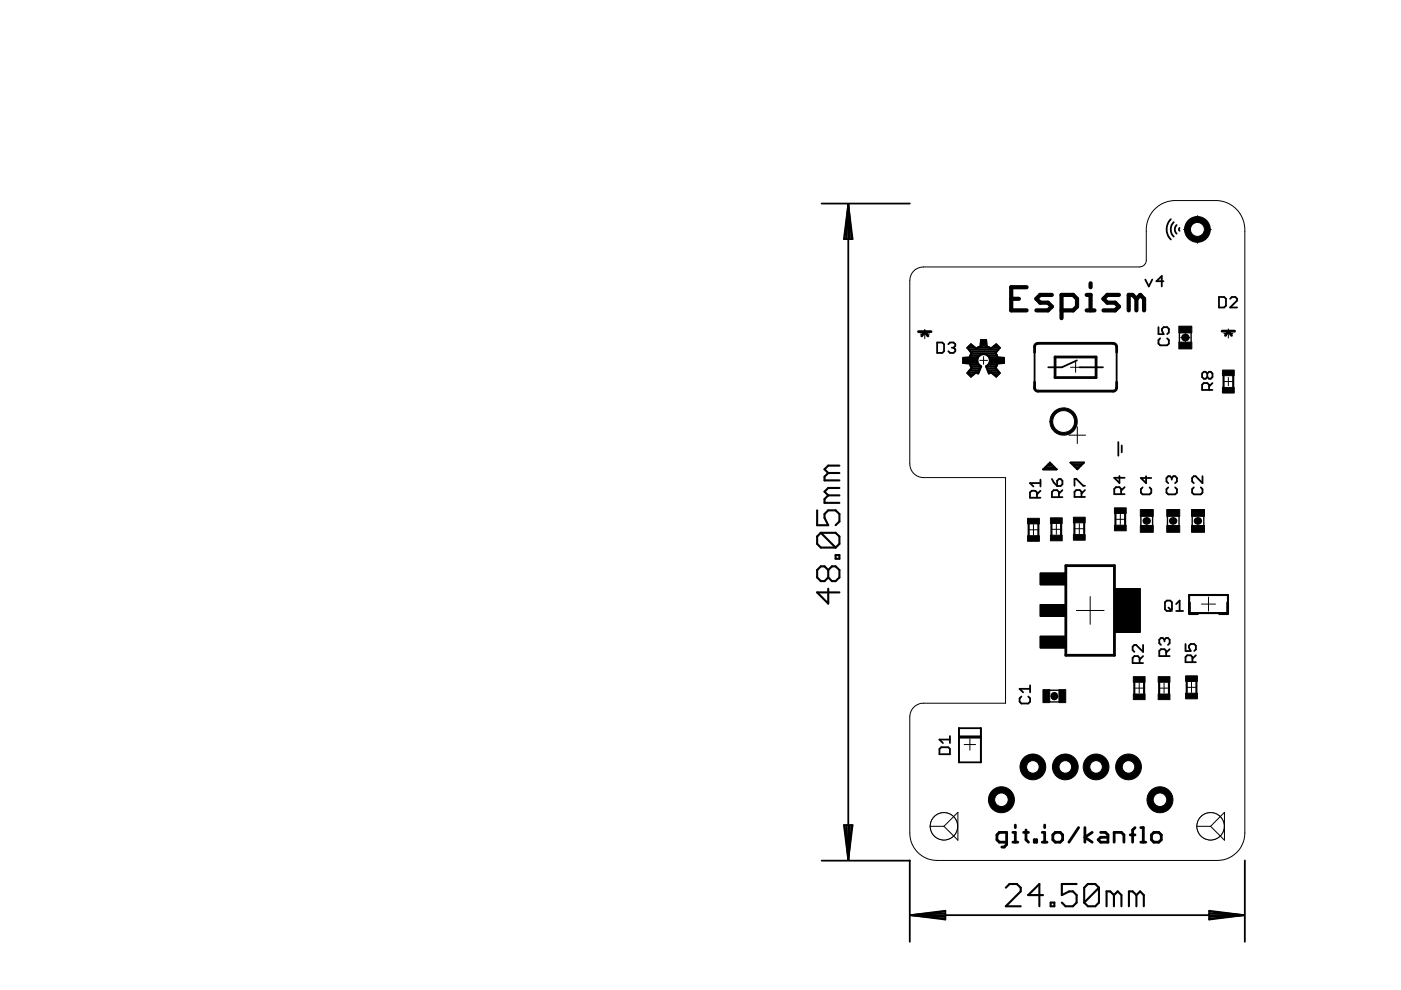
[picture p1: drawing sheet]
<svg xmlns="http://www.w3.org/2000/svg" width="297mm" height="210mm" viewBox="0 0 297 210" stroke-linecap="round" stroke-linejoin="round" font-family="sans-serif">
<g fill="none" stroke="#000" stroke-width=".59">
<path d="M194.7 70.3h2.7M196 70.4l-.6 .8M196.1 70.3l.6 .9M219.4 74.7v-1.4l.2-.4 .5-.1h15.9l.4 .1 .3 .4v1.4M223.7 75.7h8.7v4.4h-8.7zM259.1 70.2h2.7M260.4 70.3l-.6 .8M260.4 70.2l.7 .9M219.4 81v1.4l.2 .4 .5 .1h16.1l.5-.5v-1.4M226 119.9h10.3v19h-10.3zM252.2 127.8v2.3h1.7M260.3 127.8v2.3h-1.7"/>
<path d="M213.4 178.6h-1.5l-.5-.5v-1.1l.5-.5h1.5v2.6l-.5 .5h-.5M214.8 176.5h.5v2.1M214.8 178.6h1M215.3 174.9v.6M217 176.5h1.1M217.5 176v2.1l.6 .5M219.3 178.1h.5v.5h-.5zM221 176.5h.5v2.1M221 178.6h1M221.5 174.9v.6M223.8 176.5h1l.5 .5v1.1l-.5 .5h-1l-.6-.5v-1.1zM228.7 175.5l-2.1 3.1"/>
<path d="M230 175.5v3.1M231.6 176.5l-1.6 1 1.6 1.1M233.4 176.5h1l.5 .5v1.6h-1.5l-.6-.5 .6-.6h1.5M236.2 178.6v-2.1h1.6l.5 .5v1.6M239.6 177h1M240.6 175.5l-.5 .5v2.6M241.9 178.6h1M241.9 175.5h.5v3.1M244.6 176.5h1.1l.5 .5v1.1l-.5 .5h-1.1l-.5-.5v-1.1z"/>
</g>
<path d="M251.2 71.6h.2M243 110.4h.2M248.6 110.4h.2M253.9 110.4h.2M223.5 147.5v.2" fill="none" stroke="#000" stroke-width="1.6"/>
<g fill="none" stroke="#000" stroke-width=".38">
<path d="M242.8 59.3l.8 1.4 .7-1.4M246.7 59.6h-1.5l1.1-1.1v2.2M248.2 46.5a3 3 0 0 0 0 4.3M248.9 47.1a2.17 2.17 0 0 0 0 3.1M249.5 47.7l-.4 .8 .1 .6 .3 .5M250.1 48.3l-.1 .3 .1 .3M198.7 72.6h1.1l.4 .4v1.5l-.4 .3h-1.1zM201.1 73l.3-.4h.8l.3 .4v.3l-.3 .4M201.8 73.7h.4M202.2 73.7l.3 .4v.4l-.3 .3h-.8l-.3-.3M219.4 74.7v6.3M228.3 76.4l-3.2 1.5h-2.9"/>
<path d="M228.9 77.9h4.9M236.7 74.7v6.3M245.6 69.4v1.4h1.1l-.3-.7v-.4l.3-.3h.8l.3 .3v.8l-.3 .3M246 71.7l-.4 .4v.8l.4 .3h1.5l.3-.3v-.8l-.3-.4M256 79.2l-.4-.4h-.4l-.3 .4v.7l.3 .4h.4l.4-.4M256 79.2l.3-.4h.4l.4 .4v.7l-.4 .4h-.4l-.3-.4M256 79.2v.7M258.4 63h1.1l.4 .4v1.4l-.4 .4h-1.1zM260.8 63.4l.4-.4h.7l.4 .4v.3l-1.5 1.5h1.5M221.3 99.4h2.7M221.6 99.1h2M221.9 98.8h1.4"/>
<path d="M222.2 98.4h.7M222.6 98.1h.1M222.6 98.1l1.4 1.4h-2.9zM226.9 98.1h2.9l-1.4 1.4zM227 98.1h2.8M227.3 98.4h2.2M227.6 98.8h1.6M228 99.1h.8M228.3 99.4h.2M237.1 93.7v2.9M237.8 94.4v1.5M256.3 82.7v-1.1l-.3-.4h-.8l-.3 .4v1.1h2.2"/>
<path d="M257.1 81.2l-.8 .7M219.9 105.5v-1.1l-.4-.3h-.7l-.4 .3v1.1h2.2M220.6 104.1l-.7 .7M220.6 102.4h-2.2l.7 .7M220.6 101.7v1.4M223 101.6l.4 .7 .7 .7M224.1 101.9l.4-.3h.4l.4 .3v.8l-.4 .3h-.8zM224.5 105.4v-1.1l-.4-.4h-.7l-.4 .4v1.1h2.3M225.3 103.9l-.8 .8M227.8 103v-1.5h.4l1.5 1.5h.3M229.3 105.4v-1.1l-.4-.4h-.7l-.4 .4v1.1h2.2M230 103.9l-.7 .7"/>
<path d="M237.3 100.9v1.5l-1.1-1.1h2.2M237.7 104.8v-1.1l-.4-.4h-.7l-.4 .4v1.1h2.2M238.4 103.3l-.7 .7M242.3 103.3l-.4 .4v.8l.4 .3h1.4l.4-.3v-.8l-.4-.4M243 101v1.4l-1.1-1.1h2.2M247.7 103.3l-.4 .4v.8l.4 .3h1.5l.3-.3v-.8l-.3-.4M248.4 101.3l-.3-.3h-.4l-.4 .3v.8l.4 .3M248.4 101.3l.4-.3h.4l.3 .3v.8l-.3 .3M248.4 101.3v.4M253.1 103.3l-.3 .4v.8l.3 .3h1.5l.4-.3v-.8l-.4-.4M255 101v1.4l-1.5-1.4h-.4l-.3 .3v.8l.3 .3M242.4 136.7v1.5l-1.5-1.5h-.4l-.4 .4v.7l.4 .4"/>
<path d="M242.4 139.1l-.8 .7M246.9 135.6l-.4-.3h-.4l-.3 .3v.8l.3 .3M246.9 135.6l.3-.3h.4l.4 .3v.8l-.4 .3M246.9 135.6v.4M247 127.7l.4-.4h.7l.4 .4v1.5l-.4 .3h-.7l-.4-.3zM247.2 139.1v-1.1l-.3-.4h-.8l-.3 .4v1.1h2.2M247.7 128.8l.8 .7M248 137.6l-.8 .8M249.4 129.5h1.4M249.4 128.1l.7-.8v2.2M251.4 136.5v1.5h1.1l-.4-.7v-.4l.4-.4h.7l.4 .4v.8l-.4 .3M253.6 138.9l-.8 .8"/>
<path d="M199.2 158.8l.4-.4h1.4l.4 .4v1.1h-2.2zM201.4 156.1v1.4M201.4 156.8h-2.2l.7 .7M203.3 154.4h4.7v7.2h-4.7zM203.3 156.1h4.7M203.3 156.4h4.7M216.6 147.7l-.4 .4v.7l.4 .4h1.4l.4-.4v-.7l-.4-.4M218.4 145.3v1.5M218.4 146h-2.2l.7 .8M241.6 140.6v-1.1l-.4-.4h-.7l-.4 .4v1.1h2.3M252.8 140.4v-1.1l-.3-.4h-.8l-.3 .4v1.1h2.2"/>
</g>
<g fill="#000" stroke="#000" stroke-width=".21">
<path d="M223.3 87.5a2.9 2.9 0 0 1 4.7 .3 2.9 2.9 0 0 1-1.7 4.4 2.9 2.9 0 0 1-3.7-2.8h.6a2.32 2.32 0 0 1 3.3-2.1 2.32 2.32 0 0 1 .4 3.9 2.32 2.32 0 0 1-3.7-1.4v-.4h-.6a2.68 2.68 0 0 1 .7-1.9z" fill-rule="evenodd"/>
<circle cx="239.3" cy="162.6" r="2.73"/>
</g>
<g fill="none" stroke="#000" stroke-width=".44">
<path d="M204.2 76.9h3.1M204.2 76.5h3M204.2 76.1h3M205.1 73.7l.8-.7 1 .9 1-.4 .1-1.4h1.1l.1 1.4 .9 .4 1.1-.9 .8 .7M205.1 73.7l.9 1.1-.4 1M205.1 73.7h1.7M205.2 79h2.3M205.4 79.4h1.1M205.4 74.1h6.3M205.5 78.5h2.2M205.5 73.3h.7M205.6 75.8l-1.4 .1v1"/>
<path d="M205.6 75.7h1.8M205.7 77.3h1.9M205.8 75.3h1.9M205.8 74.5h5.5M205.8 79.8h.2M205.9 77.7h2.1M205.9 78.1h1.9M206 74.9h5.1M207.2 76.1v.3a1.34 1.34 0 0 0 .8 1.3l-.6 1.5-.5-.2-1 .8-.8-.7 .9-1.1-.4-.9-1.4-.2M207.3 73.7h2.5M207.8 75.3a1.36 1.36 0 0 1 1.9 .5 1.36 1.36 0 0 1-.6 1.9l.6 1.5 .4-.2 1.1 .8 .8-.7-.9-1.1 .4-.9 1.4-.2M207.8 75.3l-.6 .8"/>
<path d="M207.9 73.3h1.3M207.9 72.9h1.2M208 72.5h1.1M208 72.1h1.1M209.1 77.7h2.1M209.3 78.1h1.9M209.3 75.3h2M209.4 78.5h2.1M209.5 77.3h1.9M209.6 79h2.3M209.7 75.7h1.8M209.8 76.9h3.1"/>
<path d="M209.9 76.1h3M209.9 76.5h3M210.3 73.7h1.6M210.6 79.4h1.1M210.8 73.3h.7M211.1 79.8h.2M211.5 75.8l1.4 .1v1M212 73.7l-.9 1.1 .4 1M259.4 79.7v2.4M261.5 79.7v2.4M218.1 111.1v2.5M220.2 111.1v2.5"/>
<path d="M222.9 111v2.5M225 111v2.5M227.8 110.8v2.6M229.9 110.8v2.6M236.5 108.9v2.5M238.5 108.9v2.5M252.1 126.2h8.2v3.8h-8.2zM240.5 144.7v2.5M242.6 144.7v2.5M245.8 144.7v2.5M247.8 144.7v2.5M251.6 144.5v2.5"/>
<path d="M253.7 144.5v2.5"/>
</g>
<g fill="#000" stroke="#000" stroke-width=".21">
<path d="M253.9 47.6l1 1-1 1.1-1.1-1.1zM249.9 72.5h2.8v1.5h-2.8zM249.9 69.2h2.8v1.4h-2.8zM259.2 78.5h2.5v1.2h-2.5zM259.2 82.1h2.5v1.2h-2.5zM217.9 113.6h2.5v1.2h-2.5zM217.9 109.9h2.5v1.2h-2.5zM222.7 109.8h2.5v1.2h-2.5zM222.7 113.5h2.5v1.2h-2.5zM227.6 113.3h2.5v1.2h-2.5zM227.6 109.7h2.5v1.1h-2.5zM236.3 107.7h2.5v1.2h-2.5z"/>
<path d="M236.3 111.4h2.5v1.1h-2.5zM241.8 108h2.7v1.5h-2.7zM241.8 111.4h2.7v1.5h-2.7zM247.4 108h2.7v1.5h-2.7zM247.4 111.4h2.7v1.5h-2.7zM252.6 108h2.8v1.5h-2.8zM252.6 111.4h2.8v1.5h-2.8zM220.5 128.2h5.4v2.5h-5.4zM220.5 121.5h5.4v2.5h-5.4zM220.5 134.9h5.4v2.5h-5.4zM236.4 124.8h5.3v9.3h-5.3zM221.1 146.2h1.5v2.8h-1.5z"/>
<path d="M224.5 146.2h1.5v2.8h-1.5zM240.3 143.5h2.5v1.2h-2.5zM240.3 147.2h2.5v1.1h-2.5zM245.6 143.5h2.5v1.2h-2.5zM245.6 147.2h2.5v1.1h-2.5zM251.4 143.3h2.5v1.2h-2.5zM251.4 147h2.5v1.2h-2.5z"/>
</g>
<path d="M250.1 70.5v2.1M252.5 70.5v2.1M241.9 109.4v2.1M244.4 109.4v2.1M247.5 109.4v2.1M250 109.4v2.1M252.8 109.4v2.1M255.2 109.4v2.1M222.5 146.3h2.1M222.5 148.8h2.1" fill="none" stroke="#000" stroke-width=".3"/>
<path d="M214.4 63.4h1.6M217.7 60.9h-3.3v4.9h3.3M223 62.5h-2.5l-.8 .9 .8 .8h1.7l.8 .8-.8 .8h-2.5M225.1 65.8h2.4l.8-.8v-1.6l-.8-.9h-2.4v5M230.4 65.8h1.7M230.4 62.5h.8v3.3M231.2 60.1v.8M237.2 62.5h-2.4l-.8 .9 .8 .8h1.6l.8 .8-.8 .8h-2.4M240.9 63.4l-.8-.9h-.8v3.3M240.9 63.4v2.4M240.9 63.4l.9-.9 .8 .9v2.4" fill="none" stroke="#000" stroke-width=".89"/>
<g fill="none" stroke="#000" stroke-width=".21">
<path d="M250.9 48.6h5.9M253.9 45.7v5.9M195.1 70.8h2M196.1 69.8v2M207.7 76.4h1.7M208.5 75.6v1.6M227 77.9h2.1M228 76.8v2.2M250.3 71.6h2M251.3 70.6v1.9M259.5 70.7h1.9M260.4 69.7v2"/>
<path d="M226.7 92.3h3.5M228.4 90.5v3.5M259.6 80.9h1.7M260.4 80v1.8M218.1 112.3h2.1M219.1 111.3v2.1M222.9 112.2h2.1M224 111.2v2.1M227.8 112.1h2.1M228.8 111v2.2M236.5 110.1h2.1M237.5 109.1v2.1"/>
<path d="M242.4 110.4h1.5M243.1 109.7v1.5M248 110.4h1.5M248.7 109.7v1.5M253.2 110.4h1.5M254 109.7v1.5M228.2 129.4h5.9M231.1 126.5v5.9M254.7 128.1h3M256.2 126.6v3M204.4 157.9h2.4M205.6 156.7v2.4"/>
<path d="M222.8 147.6h1.5M223.5 146.9v1.4M240.5 145.9h2.1M241.5 144.8v2.2M245.7 145.9h2.2M246.8 144.8v2.2M251.6 145.7h2.1M252.6 144.7v2.1"/>
</g>
<circle cx="239.3" cy="162.6" r="1.33" fill="#fff" stroke="#000" stroke-width=".21"/>
<circle cx="232.4" cy="162.6" r="2.73" fill="#000" stroke="#000" stroke-width=".21"/>
<circle cx="232.4" cy="162.6" r="1.33" fill="#fff" stroke="#000" stroke-width=".21"/>
<circle cx="225.9" cy="162.6" r="2.73" fill="#000" stroke="#000" stroke-width=".21"/>
<circle cx="225.9" cy="162.6" r="1.33" fill="#fff" stroke="#000" stroke-width=".21"/>
<circle cx="219" cy="162.6" r="2.73" fill="#000" stroke="#000" stroke-width=".21"/>
<circle cx="219" cy="162.6" r="1.33" fill="#fff" stroke="#000" stroke-width=".21"/>
<circle cx="212.3" cy="169.6" r="2.75" fill="#000" stroke="#000" stroke-width=".21"/>
<circle cx="212.3" cy="169.6" r="1.44" fill="#fff" stroke="#000" stroke-width=".21"/>
<circle cx="245.9" cy="169.6" r="2.75" fill="#000" stroke="#000" stroke-width=".21"/>
<circle cx="245.9" cy="169.6" r="1.44" fill="#fff" stroke="#000" stroke-width=".21"/>
<circle cx="253.9" cy="48.6" r="2.73" fill="#000" stroke="#000" stroke-width=".21"/>
<circle cx="253.9" cy="48.6" r="1.48" fill="#fff" stroke="#000" stroke-width=".21"/>
<circle cx="256.7" cy="175.2" r="2.9" fill="none" stroke="#000" stroke-width=".21"/>
<circle cx="256.7" cy="175.2" r="2.9" fill="#fff" stroke="#000" stroke-width=".21"/>
<circle cx="200.1" cy="175.2" r="2.9" fill="none" stroke="#000" stroke-width=".21"/>
<circle cx="200.1" cy="175.2" r="2.9" fill="#fff" stroke="#000" stroke-width=".21"/>
<path d="M193.7 57.4l.8-.5 1.3-.3h46.1l.6-.3 .5-.8v-6.4a6.2 6.2 0 0 1 5.8-6.6h9.3a6.2 6.2 0 0 1 5.8 6.6v127.5a5.8 5.8 0 0 1-5.8 5.8h-59.4a5.8 5.8 0 0 1-5.8-5.8v-24.6a2.89 2.89 0 0 1 2.9-2.9h17.4v-47.8h-17.4a2.93 2.93 0 0 1-2.9-2.9v-38.9l.3-1.3zM197.2 175.2h2.9M203.1 172.2v5.9l-3-2.9zM253.7 175.2h3M259.6 172.2v5.9l-2.9-2.9z" fill="none" stroke="#000" stroke-width=".21"/>
<g fill="none" stroke="#000" stroke-width=".38">
<path d="M174.2 43.2h18.7M179.9 43.3v139M179.9 43.3l.9 7.4h-1.9zM179.9 43.3l-.4 7.4M179.9 43.3l.3 7.4M179.9 43.3l-.8 7.4M179.9 43.3l.7 7.4M178.9 174.9h1.9l-.9 7.4zM179.1 174.9l.8 7.4M179.5 174.9l.4 7.4M180.2 174.9l-.3 7.4M180.6 174.9l-.7 7.4"/>
<path d="M174.2 182.5h18.7M192.9 182.4v17.3M193.1 194h70.6M193.1 194l7.3-.9v1.9zM193.1 194l7.3 .4M193.1 194l7.3 .8M200.4 193.7l-7.3 .3M200.4 193.3l-7.3 .7M256.4 193.1l7.3 .9-7.3 1zM256.4 193.7l7.3 .3M256.4 193.3l7.3 .7M263.7 194l-7.3 .4"/>
<path d="M263.7 194l-7.3 .8M263.9 182.4v17.3"/>
</g>
<g fill="none" stroke="#000" stroke-width=".44">
<path d="M178 98.7h-2.4l-.8 .8 .8 .8M173.2 108.2v3.2h2.4l-.8-1.6v-.8l.8-.8h1.6l.8 .8v1.6l-.8 .8M174 113l-.8 .7v1.6l.8 .8h3.2M174 113h3.2l.8 .7v1.6l-.8 .8M174 113l3.2 3.1M175.6 100.3l-.8 .8v.8h3.2M175.6 105l-.8 .8v.8h3.2M175.6 105h2.4M175.6 100.3h2.4M177.2 117.7h.8v.8h-.8zM178 103.5h-2.4l-.8 .7 .8 .8M175.6 124.8v3.2l-2.4-2.4h4.8"/>
<path d="M175.6 120.9v1.5M175.6 120.9l-.8-.8h-.8l-.8 .8v1.5l.8 .8h.8l.8-.8M175.6 120.9l.8-.8h.8l.8 .8v1.5l-.8 .8h-.8l-.8-.8M213.3 188.2l.7-.8h1.6l.8 .8v.8l-3.1 3.2h3.1M221.1 189.8h-3.1l2.4-2.4v4.8M222.8 191.4h.7v.8h-.7zM228.3 187.4h-3.2v2.4l1.6-.8h.8l.8 .8v1.6l-.8 .8h-1.6l-.8-.8M233 188.2v3.2l-.8 .8h-1.5l-.8-.8M233 188.2l-.8-.8h-1.5l-.8 .8v3.2M233 188.2l-3.1 3.2M236.2 189.8l-.8-.8h-.8v3.2M236.2 189.8v2.4"/>
<path d="M236.2 189.8l.8-.8 .8 .8v2.4M240.9 189.8l-.8-.8h-.7v3.2M240.9 189.8v2.4M240.9 189.8l.8-.8 .8 .8v2.4"/>
</g>
</svg>
